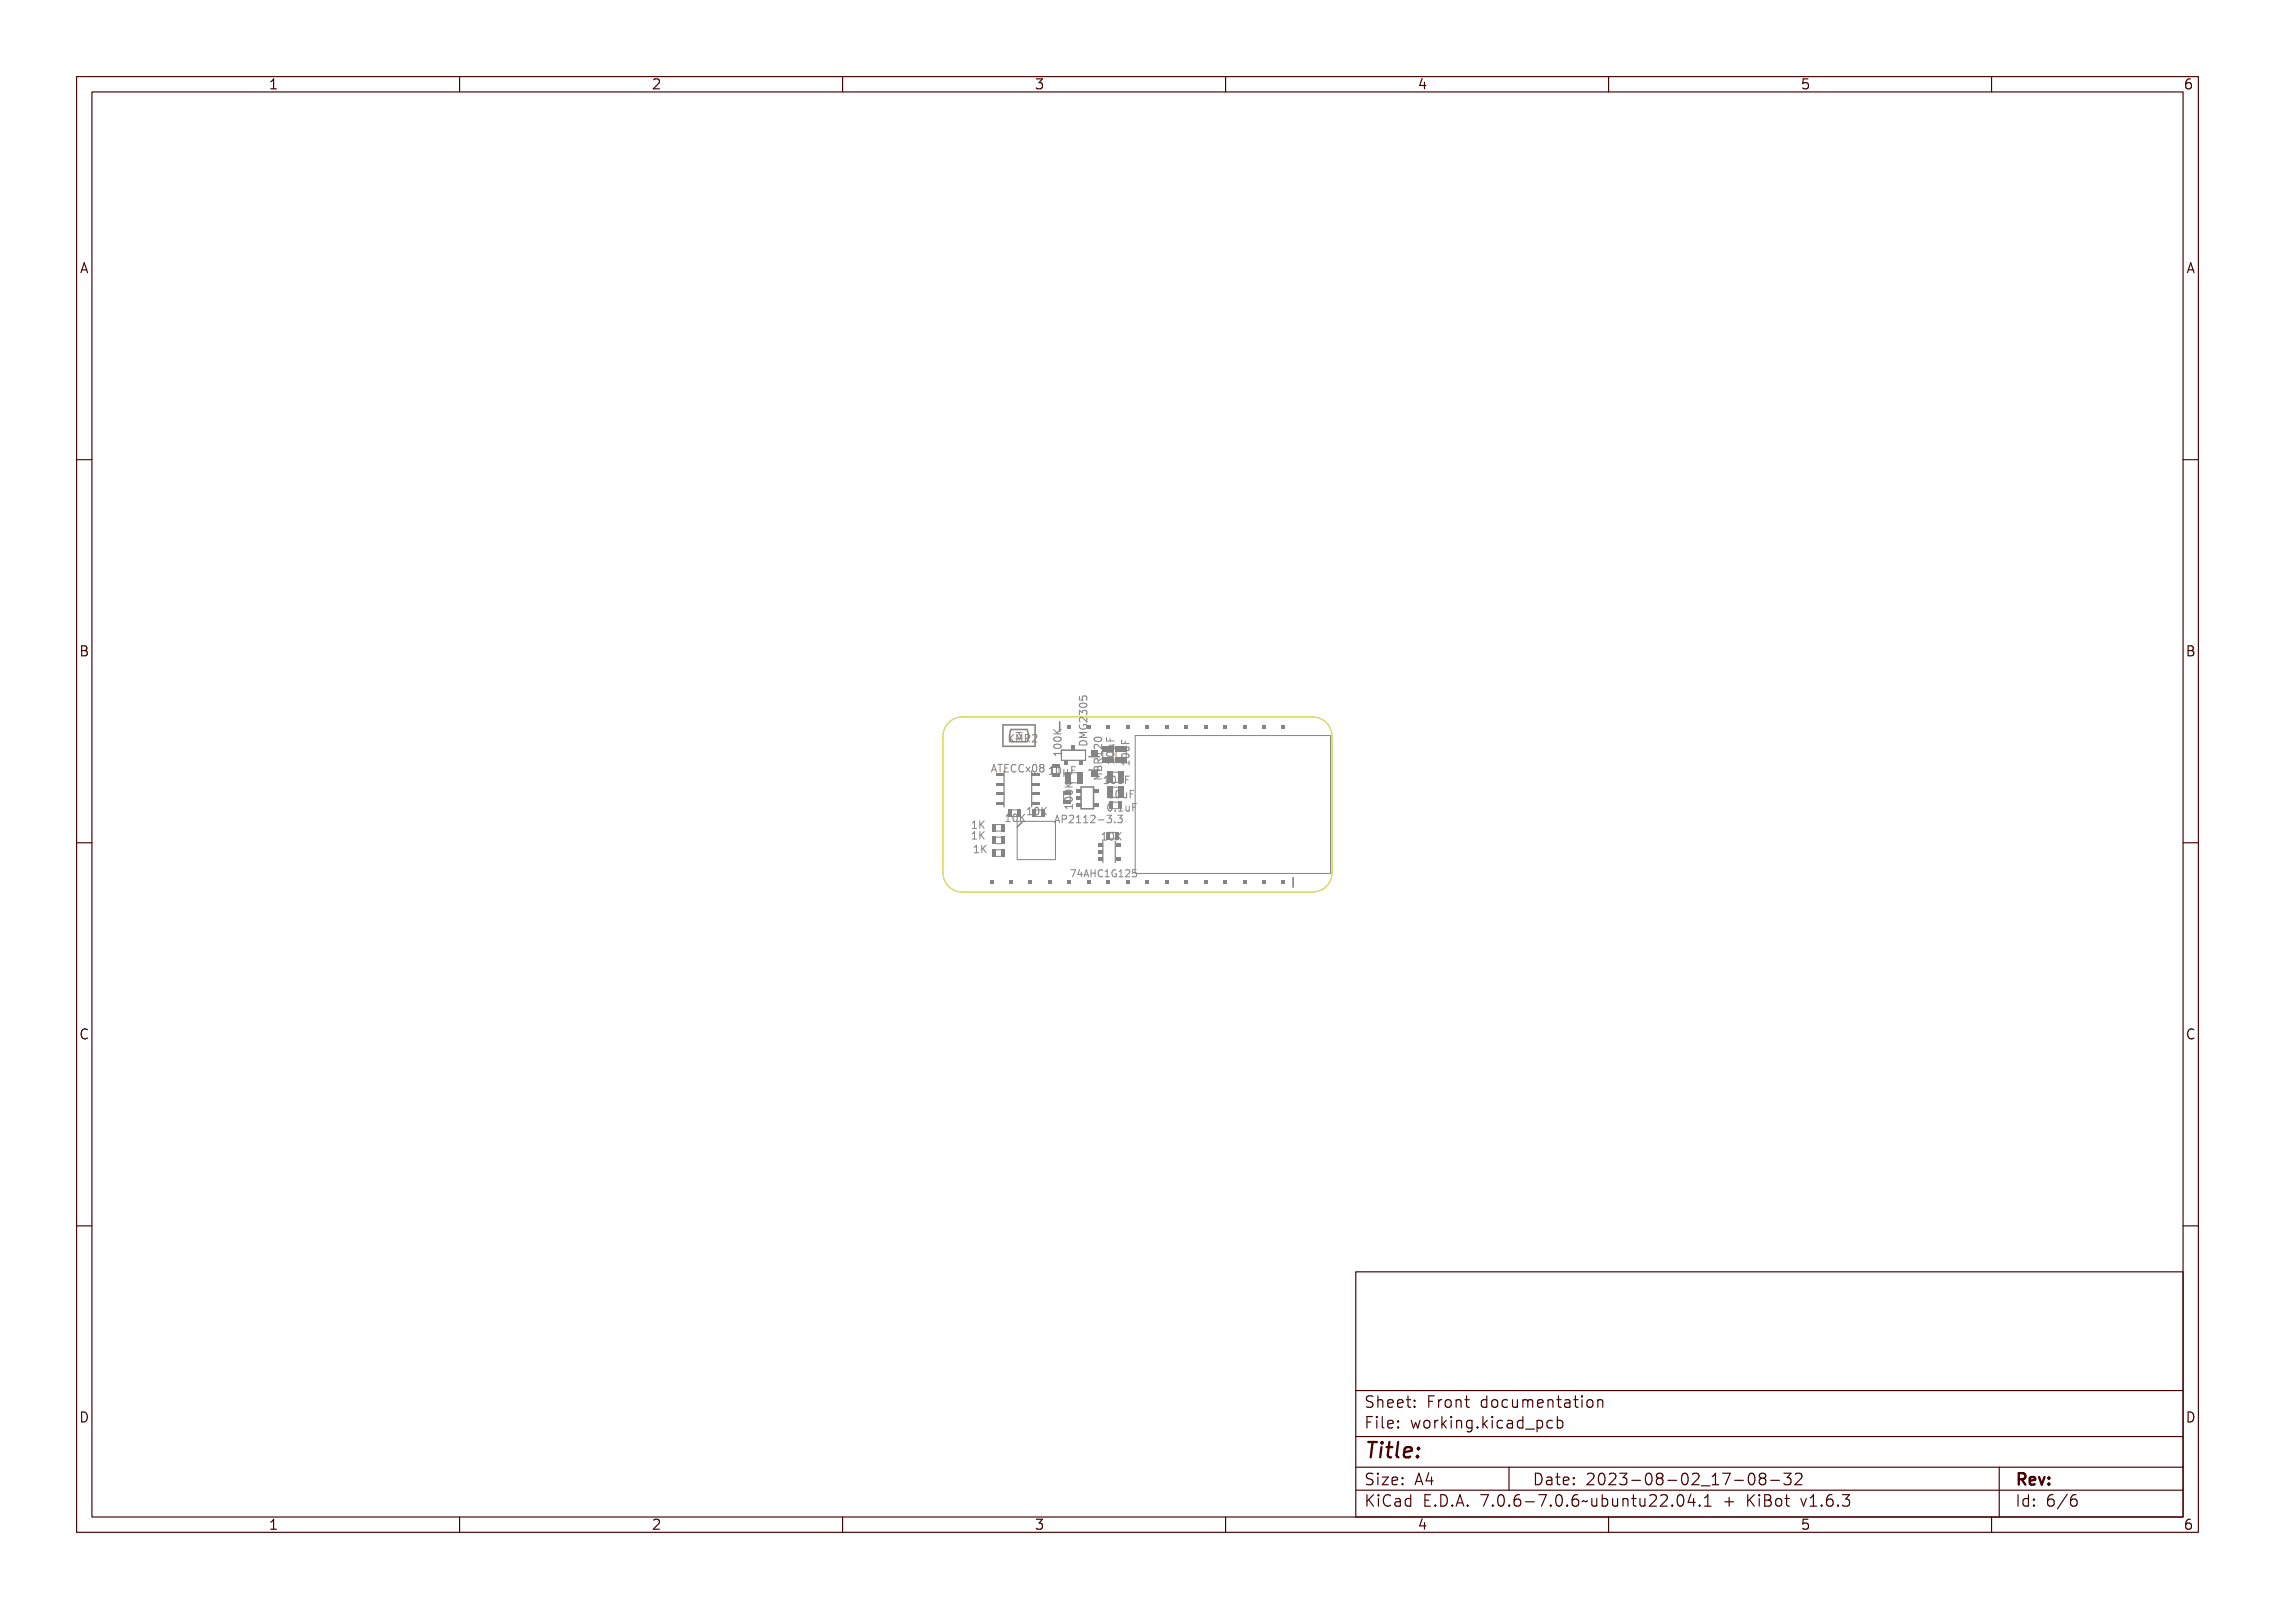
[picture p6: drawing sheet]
<svg xmlns="http://www.w3.org/2000/svg" width="297mm" height="210mm" viewBox="0 0 297 210" stroke-linecap="round" stroke-linejoin="round" font-family="sans-serif">
<defs><g id="words">
<text font-size="2.7" fill="#480000" x="178" y="190.3">Title:</text>
<g font-size="2" fill="#480000">
<text x="178" y="183.7">Sheet: Front documentation</text>
<text x="178" y="186.5">File: working.kicad_pcb</text>
<text x="178" y="193.9">Size: A4</text>
<text x="178" y="196.6">KiCad E.D.A. 7.0.6-7.0.6~ubuntu22.04.1 + KiBot v1.6.3</text>
<text x="200" y="193.9">Date: 2023-08-02_17-08-32</text>
<text x="263" y="196.6">Id: 6/6</text>
<text x="263" y="193.9">Rev:</text>
</g>
<g font-size="1.7" fill="#480000">
<text x="35" y="11.7">1</text>
<text x="85" y="11.7">2</text>
<text x="135" y="11.7">3</text>
<text x="185" y="11.7">4</text>
<text x="235" y="11.7">5</text>
<text x="285" y="11.7">6</text>
<text x="10.5" y="35.7">A</text>
<text x="285.5" y="35.7">A</text>
<text x="10.5" y="85.6">B</text>
<text x="285.5" y="85.6">B</text>
<text x="10.5" y="135.7">C</text>
<text x="285.5" y="135.7">C</text>
<text x="10.5" y="185.6">D</text>
<text x="285.5" y="185.6">D</text>
<text x="35" y="199.7">1</text>
<text x="85" y="199.7">2</text>
<text x="135" y="199.7">3</text>
<text x="185" y="199.7">4</text>
<text x="235" y="199.7">5</text>
<text x="285" y="199.7">6</text>
</g>
<g font-size="1.3" fill="#848484">
<text x="129.3" y="100.8">ATECCx08</text>
<text x="131.5" y="96.9">KMR2</text>
<text x="137.4" y="101.1">10µF</text>
<text x="141.9" y="97.5" transform="rotate(-90 141.9 97.5)">DMG2305</text>
<text x="143.9" y="101.9" transform="rotate(-90 143.9 101.9)">MBR120</text>
<text x="145.5" y="99.9" transform="rotate(-90 145.5 99.9)">10µF</text>
<text x="147.4" y="100.1" transform="rotate(-90 147.4 100.1)">10uF</text>
<text x="131.1" y="107.3">10K</text>
<text x="134.5" y="106.4">10K</text>
<text x="137.6" y="107.4">AP2112-3.3</text>
<text x="143.9" y="102.3">10uF</text>
<text x="144.4" y="105.9">0.1uF</text>
<text x="144.5" y="104.2">10uF</text>
<text x="127.1" y="108.2">1K</text>
<text x="127.1" y="109.6">1K</text>
<text x="127.4" y="111.3">1K</text>
<text x="143.7" y="109.7">10K</text>
</g>
<text font-size="1.2" fill="#848484" x="139.6" y="114.5">74AHC1G125</text>
</g></defs>
<g fill="none" stroke="#848484" stroke-width=".13">
<path d="M129.6 99.8h.2l.3 1h-.1l-.1-.3h-.3l-.1 .3h-.2zM129.7 100l.2 .4h-.3zM130.1 99.8h.8v.1h-.3v.9h-.2v-.9h-.3zM131 99.8h.6v.1h-.4v.3h.4v.1h-.4v.4h.4v.1h-.6zM131.6 95.9h.1v.5l.4-.5h.2l-.4 .4 .4 .6h-.2l-.3-.5-.1 .1v.4h-.1zM131.9 100l.3-.2 .2 .1v.1l-.2-.1a.37 .37 0 0 0-.3 .5 .37 .37 0 0 0 .4 .3l.1 .1a.45 .45 0 0 1-.6-.1 .45 .45 0 0 1 0-.6zM132.3 95.9h.2l.2 .5 .2-.5h.1v1h-.1v-.9l-.2 .5h-.1l-.1-.5v.9h-.2zM132.7 100l.3-.2 .2 .1v.1l-.2-.1a.37 .37 0 0 0-.3 .5 .37 .37 0 0 0 .4 .3l.1 .1a.45 .45 0 0 1-.6-.1 .45 .45 0 0 1 0-.6zM133.2 95.9a.47 .47 0 0 1 .5 .2v.2l-.1 .1 .3 .5h-.2l-.1-.3-.2-.1h-.1v.4h-.1zM133.3 96h.1a.17 .17 0 0 1 .2 .2 .17 .17 0 0 1-.2 .2h-.1zM134 96a.34 .34 0 0 1 .5 .1 .34 .34 0 0 1-.2 .5l-.2 .2h.4v.1h-.5l.2-.3a.27 .27 0 0 0 .2-.3 .27 .27 0 0 0-.2-.3l-.2 .1zM134.2 99.9a.28 .28 0 0 1 .5 0l.1 .2a.53 .53 0 0 1-.3 .7h-.2a.68 .68 0 0 1-.1-.9z"/>
<path d="M134.4 100l.1-.1a.53 .53 0 0 1 0 .8l-.2-.2zM134.9 95.9h.4l.1 .2-.6 .7h.6M135 99.9a.27 .27 0 0 1 .5 0 .27 .27 0 0 1-.1 .4 .27 .27 0 0 1 .1 .4 .27 .27 0 0 1-.5 0 .27 .27 0 0 1 .1-.4l-.1-.2zM135.9 99.8h.3l.1 .2-.2 .2M137.6 95.8h.9M137.6 95.2l.5 .6M137.6 96.3a.58 .58 0 0 1 .9 .2 .56 .56 0 0 1-.9-.1zM137.6 97.3a.58 .58 0 0 1 .9 .2 .56 .56 0 0 1-.9-.1zM137.6 98.3h.9v-.2h.1v.6h-.1v-.2h-.8l.1 .2h-.1zM137.6 95.7l.4 .4 .6-.4v.1l-.5 .4 .1 .1h.4v.1h-1v-.1h.4l-.4-.4zM137.7 97.4h.2a.53 .53 0 0 1 .7 .3 .55 .55 0 0 1-.5 .3 .55 .55 0 0 1-.5-.3zM137.7 96.6h.2a.53 .53 0 0 1 .7 .3 .55 .55 0 0 1-.5 .3 .55 .55 0 0 1-.5-.3z"/>
<path d="M137.7 97.6l.6-.1 .2 .2a.52 .52 0 0 1-.8 0zM137.7 96.8l.6-.1 .2 .2a.52 .52 0 0 1-.8 0zM138.5 98.1v.5M138.5 98.3h-.9l.2 .3M138.5 95.2l-.5 .4M140.9 90.9v.5h.5l-.1-.1v-.4l.2-.1 .3 .1 .1 .1-.1 .4M141 96h.9v.1h-.8l.5 .2v.1l-.5 .1h.8v.1h-.9v-.1l.5-.2-.5-.2zM141 92.2h.1v.3h.2a.35 .35 0 0 1 .4-.4 .35 .35 0 0 1 .2 .6h-.1a.25 .25 0 0 0 0-.4 .25 .25 0 0 0-.3 0 .25 .25 0 0 0 0 .3h-.5zM141 95.2h.2l-.1 .2a.37 .37 0 0 0 .4 .4 .37 .37 0 0 0 .3-.5h-.3v.2h-.1v-.3h.5a.43 .43 0 0 1-.1 .6 .43 .43 0 0 1-.6 0 .38 .38 0 0 1-.2-.6zM141 93.8l.3-.1 .1 .1a.31 .31 0 0 1 .5-.1 .31 .31 0 0 1 0 .5l-.1 .1a.23 .23 0 0 0 0-.4 .23 .23 0 0 0-.3 0v.2h-.1v-.1a.18 .18 0 0 0-.3-.2 .17 .17 0 0 0 0 .3v.1h-.1zM141 94.6a.59 .59 0 0 1 .8 .3v-.4h.1v.5l-.3-.2a.27 .27 0 0 0-.3-.2 .27 .27 0 0 0-.2 .2l.1 .2h-.2v-.1zM141.1 92.9h.1a.53 .53 0 0 1 .7 .3 .55 .55 0 0 1-.4 .3 .55 .55 0 0 1-.5-.3z"/>
<path d="M141.1 93.1l.5-.1 .2 .2a.52 .52 0 0 1-.7 0zM141.1 96.9a.51 .51 0 0 1 .6-.1 .51 .51 0 0 1 .2 .6h-.9zM141.2 97l.4-.1 .2 .2v.2h-.7zM142.9 96.4a.58 .58 0 0 1 .9 .1 .56 .56 0 0 1-1-.1zM142.9 99.1h.8v-.2h.2v.5h-.2v-.2h-.7l.1 .2h-.1zM143 98.2a.59 .59 0 0 1 .7 .4v-.5h.2v.6l-.4-.2a.27 .27 0 0 0-.2-.2 .27 .27 0 0 0-.3 .2l.1 .2h-.1l-.1-.1zM143 99.8l.3-.1 .1 .2 .5-.3v.1l-.4 .2v.1v.1h.4v.2h-1zM143 97.4l.2-.1a.53 .53 0 0 1 .7 .3 .55 .55 0 0 1-.5 .3 .55 .55 0 0 1-.5-.3zM143 97.5l.6-.1 .2 .2a.52 .52 0 0 1-.8 0zM143.1 99.9h.2l.1 .2h-.4zM144.5 96.2v.5M144.5 99.4h.9v-.2h.1v.5h-.1v-.2h-.8l.1 .2h-.1z"/>
<path d="M144.5 96.8h.1v.4h.3v-.4h.1v.4h.5v.2h-1zM144.6 98.5l.2-.1a.53 .53 0 0 1 .7 .3 .55 .55 0 0 1-.5 .3 .55 .55 0 0 1-.5-.3zM144.6 98.6l.6-.1 .2 .2a.52 .52 0 0 1-.8 0zM144.8 97.6h.5l.2-.1v.2h-.1a.2 .2 0 0 1 0 .4h.3v.1h-.9v-.1l.5-.1 .1-.1-.1-.1-.5-.1zM146.5 99.6h.8v-.2h.1v.5h-.1v-.2h-.7l.1 .2h-.2zM146.5 97h.1v.4h.3v-.4h.1v.4h.4v.2h-.9zM146.6 98.7l.2-.1a.53 .53 0 0 1 .7 .3 .55 .55 0 0 1-.5 .3 .55 .55 0 0 1-.5-.3zM146.6 98.8l.5-.1 .3 .2a.52 .52 0 0 1-.8 0zM146.7 97.8h.7v.1h-.1a.23 .23 0 0 1 .1 .3 .23 .23 0 0 1-.2 .2h-.5v-.1l.6-.1 .1-.1-.2-.1-.5-.1zM131.3 106.4l.3-.1v.9h.2v.1h-.5v-.1h.2v-.8l-.2 .1zM132 106.4a.28 .28 0 0 1 .4-.1 .28 .28 0 0 1 .2 .3 .53 .53 0 0 1-.3 .7 .56 .56 0 0 1-.3-.9zM132.2 106.4h.1a.51 .51 0 0 1 0 .8l-.2-.2z"/>
<path d="M132.8 106.3h.1v.4l.4-.4h.1l-.3 .4 .4 .6h-.2l-.3-.5-.1 .1v.4h-.1zM133.3 100.1h.2l.2 .2 .2-.2h.1l-.3 .3 .3 .4h-.1l-.2-.3-.2 .3h-.2l.3-.4zM134.1 106.3h.6M134.2 105.6h-.1M134.6 105.5l.4-.1v.9h.2v.1h-.6v-.1h.2v-.8l-.2 .1zM135.4 105.5a.28 .28 0 0 1 .3-.1 .28 .28 0 0 1 .2 .3 .53 .53 0 0 1-.3 .7 .56 .56 0 0 1-.2-.9zM135.6 105.5a.51 .51 0 0 1 0 .8l-.1-.2zM135.9 100.2h.2M136.1 100.2l.2 .2v.2l-.2 .2h-.2M136.1 105.4h.1v.5l.5-.5h.1l-.4 .4 .4 .6h-.1l-.4-.5-.1 .1v.4h-.1zM137 101.1h.5M137.2 100.2l-.2 .2"/>
<path d="M137.6 100.2l.3-.1v.9h.2v.1h-.5v-.1h.2v-.7h-.2zM137.9 106.5h.2l.2 .9h-.1l-.1-.2h-.3l-.1 .2h-.1zM138 106.6l.1 .5h-.3zM138.4 100.2a.28 .28 0 0 1 .3-.1 .28 .28 0 0 1 .2 .3 .53 .53 0 0 1-.3 .7 .56 .56 0 0 1-.2-.9zM138.5 106.5a.48 .48 0 0 1 .6 .1v.2a.32 .32 0 0 1-.5 .2v.4h-.1zM138.5 100.2h.1a.51 .51 0 0 1 0 .8l-.2-.2zM138.6 106.6h.2a.18 .18 0 0 1 .2 .2 .18 .18 0 0 1-.2 .1h-.2zM138.9 103.8v.7M139 102.7h1M139 102.1l.6 .6M139.1 103.3a.58 .58 0 0 1 .9 .2 .56 .56 0 0 1-1-.1zM139.1 104.2a.58 .58 0 0 1 .9 .2 .56 .56 0 0 1-1-.1z"/>
<path d="M139.1 105.3h.8v-.2h.1v.5h-.1v-.2h-.7v.2h-.1zM139.1 102.6l.4 .4 .5-.4v.2l-.4 .3 .1 .1h.3v.1h-.9v-.1h.4l-.4-.4zM139.1 100.4h.1v.5l.2 .1 .1-.1v-.5h.2v.6v.1h-.1l-.1-.1a.19 .19 0 0 1-.3 0v.4h-.1zM139.2 104.4l.1-.1a.53 .53 0 0 1 .8 .3 .55 .55 0 0 1-.5 .3 .55 .55 0 0 1-.5-.3zM139.2 103.6l.1-.1a.53 .53 0 0 1 .8 .3 .55 .55 0 0 1-.5 .3 .55 .55 0 0 1-.5-.3zM139.2 104.5l.5-.1 .3 .2a.52 .52 0 0 1-.8 0zM139.2 103.7l.5-.1 .3 .2a.52 .52 0 0 1-.8 0zM139.3 106.5a.34 .34 0 0 1 .5 .1 .34 .34 0 0 1-.2 .5l-.2 .2h.4v.1h-.6l.3-.3a.27 .27 0 0 0 .2-.3 .27 .27 0 0 0-.3-.2h-.1zM139.7 113.6h.6l-.4 .9h-.1l.3-.8h-.4zM139.7 103.8v.7M139.9 100.1h.6v.1h-.5v.3h.4v.1h-.4v.5h-.1zM140 105v.6"/>
<path d="M140 105.3h-1l.3 .3M140 102.1l-.6 .5M140.1 106.5h.3v.8h.2v.1h-.5v-.1h.2v-.7h-.2zM140.8 113.6h.1v.6h.1v.1h-.1v.2h-.1v-.2h-.4zM140.8 113.7v.5h-.3zM140.9 106.5h.3v.8h.2v.1h-.5v-.1h.2v-.7h-.2zM141.4 113.6h.1l.3 .9h-.1l-.1-.2h-.3l-.1 .2h-.1zM141.5 113.7l.1 .5h-.3zM141.6 106.5a.34 .34 0 0 1 .5 .1 .34 .34 0 0 1-.2 .5l-.2 .2h.5v.1h-.6l.2-.3a.27 .27 0 0 0 .2-.3 .27 .27 0 0 0-.2-.2h-.2zM141.9 113.6h.1v.4h.4v-.4h.1v.9h-.1v-.4h-.4v.4h-.1zM142.5 107h.3v.1h-.3zM142.7 113.7l.4-.1h.1v.1h-.1a.34 .34 0 0 0-.3 .4 .34 .34 0 0 0 .4 .2v.1a.42 .42 0 0 1-.5 0 .42 .42 0 0 1 0-.6z"/>
<path d="M142.9 101.2h1v.1h-.9l.5 .2v.1l-.5 .2h.9v.1h-1v-.2l.5-.2-.5-.1zM143 100.5h.2l.2 .1a.26 .26 0 0 1 .3-.2 .26 .26 0 0 1 .2 .4v.2h-1zM143 100.6h.3v.3h-.3zM143.2 106.5a.29 .29 0 0 1 .4 0 .29 .29 0 0 1 0 .4 .31 .31 0 0 1 .1 .5 .31 .31 0 0 1-.5 0v-.1a.23 .23 0 0 0 .3 0 .23 .23 0 0 0 0-.3h-.2v-.1h.1a.18 .18 0 0 0 .2-.3 .17 .17 0 0 0-.3 0h-.1zM143.4 100.6h.3l.1 .3h-.4zM143.5 113.6h.3v.8h.2v.1h-.5v-.1h.2v-.7h-.2zM143.8 108.8l.4-.1v.9h.2v.1h-.6v-.1h.3v-.8l-.3 .1zM144.1 101.4h.3v.8h.2v.1h-.5v-.1h.2v-.7h-.2zM144.2 107.2h.1v.2h-.1zM144.2 113.7l.3-.1h.2v.2l-.2-.1a.35 .35 0 0 0-.3 .4 .35 .35 0 0 0 .4 .3v-.3h-.1v-.1h.2v.4a.41 .41 0 0 1-.5 0 .41 .41 0 0 1-.1-.6zM144.6 105.1a.28 .28 0 0 1 .3-.2 .28 .28 0 0 1 .2 .3 .53 .53 0 0 1-.3 .7 .56 .56 0 0 1-.2-.8zM144.6 108.8a.28 .28 0 0 1 .3-.1 .28 .28 0 0 1 .2 .3 .53 .53 0 0 1-.2 .7 .56 .56 0 0 1-.3-.9z"/>
<path d="M144.7 103.3l.3-.1v.9h.2v.1h-.5v-.1h.2v-.8l-.2 .1zM144.7 105.1l.1-.1a.51 .51 0 0 1 0 .8l-.2-.2zM144.8 106.5a.29 .29 0 0 1 .4 0 .29 .29 0 0 1-.1 .4 .31 .31 0 0 1 .2 .5 .31 .31 0 0 1-.5 0l-.1-.1a.23 .23 0 0 0 .4 0 .23 .23 0 0 0 0-.3h-.2v-.1h.1a.18 .18 0 0 0 .2-.3 .17 .17 0 0 0-.3 0h-.1zM144.8 108.8h.1a.51 .51 0 0 1 0 .8l-.2-.2zM144.9 101.5a.28 .28 0 0 1 .3-.1 .28 .28 0 0 1 .2 .2 .53 .53 0 0 1-.3 .7 .56 .56 0 0 1-.2-.8zM144.9 113.6h.4v.8h.1v.1h-.4v-.1h.1v-.7h-.2zM145 101.5h.1a.51 .51 0 0 1 0 .7l-.2-.2zM145.3 108.7h.2v.5l.4-.5h.1l-.4 .4 .4 .6h-.1l-.3-.5-.1 .1v.4h-.2zM145.5 103.3a.28 .28 0 0 1 .3-.1 .28 .28 0 0 1 .2 .3 .53 .53 0 0 1-.3 .7 .56 .56 0 0 1-.2-.9zM145.5 105.7h.2v.2h-.2zM145.6 101.6h.1l.1 .5 .1 .1 .1-.1 .1-.5h.1v.7h-.1v-.1a.23 .23 0 0 1-.3 .1 .23 .23 0 0 1-.2-.3zM145.6 113.6a.33 .33 0 0 1 .5 .1 .33 .33 0 0 1-.1 .5l-.2 .2h.4v.1h-.6l.2-.3a.25 .25 0 0 0 .2-.3 .25 .25 0 0 0-.2-.2h-.2z"/>
<path d="M145.6 103.3h.1a.51 .51 0 0 1 0 .8l-.2-.2zM145.9 106.4h.6l-.3 .4 .3 .1v.4l-.2 .1-.4-.1M146.1 105l.4-.1v.9h.2v.1h-.5v-.1h.2v-.7h-.3zM146.2 103.5h.2v.5l.1 .1 .1-.1 .1-.5h.1v.7h-.1v-.1a.23 .23 0 0 1-.3 .1 .23 .23 0 0 1-.2-.3zM146.4 113.6h.5v.1h-.4v.2a.33 .33 0 0 1 .4 .4 .33 .33 0 0 1-.5 .2v-.2a.23 .23 0 0 0 .3 .1 .23 .23 0 0 0 0-.3 .23 .23 0 0 0-.3-.1zM146.4 101.4h.6v.1h-.4v.3h.4v.1h-.4v.4h-.2zM146.9 105.2h.1v.5l.1 .1 .2-.1v-.5h.1v.7h-.1v-.1a.23 .23 0 0 1-.3 .1 .23 .23 0 0 1-.1-.3zM147 103.2h.6v.1h-.4v.3h.4v.1h-.4v.5h-.2zM147.3 113.5l.2 .2-.1 .2-.5 .5h.6M147.7 104.9h.6v.2h-.5v.2h.4v.1h-.4v.5h-.1zM148.3 113.5h-.4l-.1 .5 .2-.1h.3l.1 .1-.1 .4h-.1h-.4"/>
<circle cx="138.1" cy="97.7" r=".09"/>
<circle cx="138.1" cy="96.9" r=".09"/>
<circle cx="141.5" cy="93.2" r=".09"/>
<circle cx="143.4" cy="97.6" r=".09"/>
<circle cx="145" cy="98.7" r=".09"/>
<circle cx="147" cy="98.9" r=".09"/>
<circle cx="132.3" cy="106.8" r=".09"/>
<circle cx="134.5" cy="100.3" r=".09"/>
<circle cx="135.3" cy="100.5" r=".19"/>
<circle cx="135.3" cy="100.1" r=".16"/>
<circle cx="135.6" cy="105.9" r=".09"/>
<circle cx="138.6" cy="100.6" r=".09"/>
<circle cx="139.6" cy="104.6" r=".09"/>
<circle cx="139.6" cy="103.8" r=".09"/>
<circle cx="144.8" cy="105.4" r=".09"/>
<circle cx="144.9" cy="109.2" r=".09"/>
<circle cx="145.1" cy="101.8" r=".09"/>
<circle cx="145.7" cy="103.7" r=".09"/>
</g>
<g fill="#848484">
<path d="M138.8 104.5h1v.5h-1z" fill-rule="evenodd"/>
<path d="M138.8 103.3h1v.5h-1z" fill-rule="evenodd"/>
</g>
<path d="M144 109.8v2.8M145.6 109.8v2.8" fill="none" stroke="#848484" stroke-width=".15"/>
<g fill="#848484">
<path d="M145.6 110h.7v.5h-.7z" fill-rule="evenodd"/>
<path d="M143.3 110h.6v.5h-.6z" fill-rule="evenodd"/>
<path d="M143.3 110.9h.6v.5h-.6z" fill-rule="evenodd"/>
<path d="M145.6 111.9h.7v.5h-.7z" fill-rule="evenodd"/>
<path d="M143.3 111.9h.6v.5h-.6z" fill-rule="evenodd"/>
</g>
<path d="M168.8 114.5v1.3" fill="none" stroke="#848484" stroke-width=".2"/>
<g fill="#848484">
<path d="M167.3 114.9h.5v.5h-.5z" fill-rule="evenodd"/>
<path d="M164.8 114.9h.5v.5h-.5z" fill-rule="evenodd"/>
<path d="M162.2 114.9h.5v.5h-.5z" fill-rule="evenodd"/>
<path d="M159.7 114.9h.5v.5h-.5z" fill-rule="evenodd"/>
<path d="M157.1 114.9h.5v.5h-.5z" fill-rule="evenodd"/>
<path d="M154.6 114.9h.5v.5h-.5z" fill-rule="evenodd"/>
<path d="M152.1 114.9h.5v.5h-.5z" fill-rule="evenodd"/>
<path d="M149.5 114.9h.5v.5h-.5z" fill-rule="evenodd"/>
<path d="M147 114.9h.5v.5h-.5z" fill-rule="evenodd"/>
<path d="M144.4 114.9h.5v.5h-.5z" fill-rule="evenodd"/>
<path d="M141.9 114.9h.5v.5h-.5z" fill-rule="evenodd"/>
<path d="M139.4 114.9h.5v.5h-.5z" fill-rule="evenodd"/>
<path d="M136.8 114.9h.5v.5h-.5z" fill-rule="evenodd"/>
<path d="M134.3 114.9h.5v.5h-.5z" fill-rule="evenodd"/>
<path d="M131.7 114.9h.5v.5h-.5z" fill-rule="evenodd"/>
<path d="M129.2 114.9h.5v.5h-.5z" fill-rule="evenodd"/>
</g>
<path d="M131.1 100.6v4.7M134.7 100.6v4.7" fill="none" stroke="#848484" stroke-width=".15"/>
<g fill="#848484">
<path d="M134.7 102.2h1.1v.3h-1.1z" fill-rule="evenodd"/>
<path d="M130 102.2h1v.3h-1z" fill-rule="evenodd"/>
<path d="M134.7 103.4h1.1v.4h-1.1z" fill-rule="evenodd"/>
<path d="M130 103.4h1v.4h-1z" fill-rule="evenodd"/>
<path d="M134.7 104.7h1.1v.4h-1.1z" fill-rule="evenodd"/>
<path d="M130 104.7h1v.4h-1z" fill-rule="evenodd"/>
<path d="M144.5 102.7h.8v1.4h-.8z" fill-rule="evenodd"/>
<path d="M146 102.7h.7v1.4h-.7z" fill-rule="evenodd"/>
</g>
<path d="M130.9 94.6h4.2v2.8h-4.2zM132 95.2h2.1a2.09 2.09 0 0 1 0 1.6h-2.1a2.09 2.09 0 0 1 0-1.6zM133.5 107.2l-.7 .8" fill="none" stroke="#848484" stroke-width=".2"/>
<path d="M148.2 96h25.5v18h-25.5zM132.8 107.2h5v5h-5zM139.8 102.2h.8" fill="none" stroke="#848484" stroke-width=".13"/>
<g fill="#848484">
<path d="M140.6 100.8h.7v1.4h-.7z" fill-rule="evenodd"/>
<path d="M139.1 100.8h.8v1.4h-.8z" fill-rule="evenodd"/>
</g>
<path d="M130 107.6h.7M130 108.5h.7" fill="none" stroke="#848484" stroke-width=".13"/>
<g fill="#848484">
<path d="M129.5 107.6h.5v.9h-.5z" fill-rule="evenodd"/>
<path d="M130.7 107.6h.5v.9h-.5z" fill-rule="evenodd"/>
</g>
<path d="M132.1 105.7h.8" fill="none" stroke="#848484" stroke-width=".13"/>
<g fill="#848484">
<path d="M131.7 105.7h.5v.9h-.5z" fill-rule="evenodd"/>
<path d="M132.8 105.7h.5v.9h-.5z" fill-rule="evenodd"/>
</g>
<path d="M138.3 94.2v1.3" fill="none" stroke="#848484" stroke-width=".2"/>
<g fill="#848484">
<path d="M139.4 94.6h.5v.5h-.5z" fill-rule="evenodd"/>
<path d="M141.9 94.6h.5v.5h-.5z" fill-rule="evenodd"/>
<path d="M144.4 94.6h.5v.5h-.5z" fill-rule="evenodd"/>
<path d="M147 94.6h.5v.5h-.5z" fill-rule="evenodd"/>
<path d="M149.5 94.6h.5v.5h-.5z" fill-rule="evenodd"/>
<path d="M152.1 94.6h.5v.5h-.5z" fill-rule="evenodd"/>
<path d="M154.6 94.6h.5v.5h-.5z" fill-rule="evenodd"/>
<path d="M157.1 94.6h.5v.5h-.5z" fill-rule="evenodd"/>
<path d="M159.7 94.6h.5v.5h-.5z" fill-rule="evenodd"/>
<path d="M162.2 94.6h.5v.5h-.5z" fill-rule="evenodd"/>
<path d="M164.8 94.6h.5v.5h-.5z" fill-rule="evenodd"/>
<path d="M167.3 94.6h.5v.5h-.5z" fill-rule="evenodd"/>
</g>
<path d="M130 109.3h.7M130 110.1h.7" fill="none" stroke="#848484" stroke-width=".13"/>
<g fill="#848484">
<path d="M129.5 109.2h.5v1h-.5z" fill-rule="evenodd"/>
<path d="M130.7 109.2h.5v1h-.5z" fill-rule="evenodd"/>
</g>
<path d="M142.2 98.8h1.4M142.2 100.5h1.4" fill="none" stroke="#848484" stroke-width=".2"/>
<g fill="#848484">
<path d="M143.9 98.8h1.4v.8h-1.4z" fill-rule="evenodd"/>
<path d="M143.9 97.4h1.4v.7h-1.4z" fill-rule="evenodd"/>
</g>
<path d="M138.6 97.9h3.1" fill="none" stroke="#848484" stroke-width=".2"/>
<path d="M138.6 97.9v1.3h3.1v-1.3" fill="none" stroke="#848484" stroke-width=".15"/>
<g fill="#848484">
<path d="M139 99.3h.4v.6h-.4z" fill-rule="evenodd"/>
<path d="M139.9 97.3h.5v.6h-.5z" fill-rule="evenodd"/>
<path d="M140.9 99.3h.4v.6h-.4z" fill-rule="evenodd"/>
</g>
<path d="M130 110.9h.7M130 111.8h.7" fill="none" stroke="#848484" stroke-width=".13"/>
<g fill="#848484">
<path d="M129.5 110.9h.5v.9h-.5z" fill-rule="evenodd"/>
<path d="M130.7 110.9h.5v.9h-.5z" fill-rule="evenodd"/>
<path d="M145.6 98.9h1.5v.7h-1.5z" fill-rule="evenodd"/>
<path d="M145.6 97.4h1.5v.8h-1.5z" fill-rule="evenodd"/>
</g>
<path d="M145.2 100.8h.8" fill="none" stroke="#848484" stroke-width=".13"/>
<g fill="#848484">
<path d="M144.5 100.7h.7v1.5h-.7z" fill-rule="evenodd"/>
<path d="M145.9 100.7h.8v1.5h-.8z" fill-rule="evenodd"/>
</g>
<path d="M141.1 102.7h1.7v2.9h-1.7z" fill="none" stroke="#848484" stroke-width=".2"/>
<g fill="#848484">
<path d="M142.8 102.9h.6v.5h-.6z" fill-rule="evenodd"/>
<path d="M140.4 102.9h.7v.5h-.7z" fill-rule="evenodd"/>
<path d="M140.4 103.9h.7v.5h-.7z" fill-rule="evenodd"/>
<path d="M142.8 104.8h.6v.5h-.6z" fill-rule="evenodd"/>
<path d="M140.4 104.8h.7v.5h-.7z" fill-rule="evenodd"/>
</g>
<path d="M124.1 94.1l1-.5h.5h45.8a2.54 2.54 0 0 1 2.5 2.5v17.8a2.54 2.54 0 0 1-2.5 2.5h-45.8a2.54 2.54 0 0 1-2.5-2.5v-17.8a2.54 2.54 0 0 1 1-2z" fill="none" stroke="#c2c200" stroke-width=".13"/>
<g fill="none" stroke="#480000" stroke-width=".15">
<path d="M10 10h277v190h-277zM12 12h273v186h-273zM60 10v2M110 10v2M160 10v2M210 10v2M260 10v2M10 60h2M285 60h2M10 110h2M285 110h2M10 160h2"/>
<path d="M285 160h2M177 166h108v32h-108zM60 198v2M110 198v2M160 198v2M177 181.5h108M177 187.5h108M177 191.5h108M177 194.5h108M178.1 195.2h.2v.6l.6-.6h.3l-.6 .6 .6 .8h-.2l-.5-.7-.2 .2v.5h-.2zM178.2 185h.9v.2h-.7v.4h.6v.2h-.6v.7h-.2zM178.3 182.4l.5-.1h.2v.2a.34 .34 0 0 0-.4-.1 .34 .34 0 0 0-.2 .4 .62 .62 0 0 1 .6 .7 .71 .71 0 0 1-.8 .2v-.2a.4 .4 0 0 0 .4 .1 .4 .4 0 0 0 .3-.3l-.4-.2a.4 .4 0 0 1-.3-.3 .4 .4 0 0 1 .1-.4z"/>
<path d="M178.3 192.5l.5-.1h.2v.2a.34 .34 0 0 0-.4-.1 .34 .34 0 0 0-.2 .4 .62 .62 0 0 1 .6 .7 .71 .71 0 0 1-.8 .2v-.2a.4 .4 0 0 0 .4 .1 .4 .4 0 0 0 .3-.3l-.4-.2a.4 .4 0 0 1-.3-.3 .4 .4 0 0 1 .1-.4zM179.4 182.2h.2v.6a.35 .35 0 0 1 .4-.1 .35 .35 0 0 1 .2 .4v.6h-.2v-.8l-.2-.1a.28 .28 0 0 0-.2 .3v.6h-.2zM179.5 185.4h.4v.9h.4v.2h-.9v-.2h.3v-.8h-.2zM179.5 192.8h.4v.9h.4v.1h-.9v-.1h.3v-.8h-.2zM179.5 195.6h.4v.9h.4v.1h-.9v-.1h.3v-.8h-.2zM179.7 184.9h.2v.3h-.2zM179.7 192.3h.2v.3h-.2zM179.7 195.1h.2v.3h-.2zM180.6 184.9h.4v1.3l.1 .1h.3v.2a.4 .4 0 0 1-.5-.4v-1h-.3zM180.6 192.8h.8v.1l-.6 .8h.6v.1h-.8v-.1l.6-.8h-.6zM180.7 182.8a.49 .49 0 0 1 .6-.1 .49 .49 0 0 1 .2 .5h-.8a.42 .42 0 0 0 .3 .4 .42 .42 0 0 0 .4-.1v.2a.6 .6 0 0 1-.8-.1 .6 .6 0 0 1 .1-.8zM180.7 195.4l.3-.2h.2h.3v.2a.43 .43 0 0 0-.6 0 .43 .43 0 0 0-.2 .5 .43 .43 0 0 0 .2 .5 .43 .43 0 0 0 .6 0v.2a.62 .62 0 0 1-.7 0 .62 .62 0 0 1-.3-.7z"/>
<path d="M180.8 182.9l.2-.1a.27 .27 0 0 1 .3 .3h-.6zM181.8 195.6a.5 .5 0 0 1 .6-.1 .5 .5 0 0 1 .2 .5v.6h-.1v-.1a.38 .38 0 0 1-.5 .2 .38 .38 0 0 1-.2-.5 .38 .38 0 0 1 .4-.2h.3a.35 .35 0 0 0-.3-.4 .35 .35 0 0 0-.4 .2zM181.9 182.8a.49 .49 0 0 1 .6-.1 .49 .49 0 0 1 .2 .5h-.8a.42 .42 0 0 0 .3 .4 .42 .42 0 0 0 .5-.1v.2a.6 .6 0 0 1-.9-.1 .6 .6 0 0 1 .1-.8zM181.9 185.5a.49 .49 0 0 1 .6-.1 .49 .49 0 0 1 .2 .5h-.8a.42 .42 0 0 0 .3 .4 .42 .42 0 0 0 .5-.1v.2a.6 .6 0 0 1-.9-.1 .6 .6 0 0 1 .1-.8zM181.9 192.9a.49 .49 0 0 1 .6-.1 .49 .49 0 0 1 .2 .5h-.8a.42 .42 0 0 0 .3 .4 .42 .42 0 0 0 .5-.1v.2a.6 .6 0 0 1-.9-.1 .6 .6 0 0 1 .1-.8zM182 196.2l.5-.1a.31 .31 0 0 1-.2 .4 .31 .31 0 0 1-.4-.1zM182 182.9l.2-.1a.27 .27 0 0 1 .3 .3h-.6zM182 185.6l.2-.1a.27 .27 0 0 1 .3 .3h-.6zM182 193l.2-.1a.27 .27 0 0 1 .3 .3h-.6zM183 195.7l.4-.2 .2 .2v-.6h.2v1.5h-.2v-.1a.42 .42 0 0 1-.5 .1 .42 .42 0 0 1-.2-.5zM183.2 195.8a.23 .23 0 0 1 .4 0v.3a.33 .33 0 0 1-.2 .4 .48 .48 0 0 1-.2-.7zM183.2 182.3h.2v.4h.4v.1h-.4v.7l.1 .1h.3v.1a.41 .41 0 0 1-.6-.3v-.6h-.3v-.1h.3z"/>
<path d="M183.3 185.4h.2v.3h-.2zM183.3 186.2h.2v.3h-.2zM183.3 192.8h.2v.3h-.2zM183.3 193.6h.2v.2h-.2zM184.5 182.7h.2v.3h-.2zM184.5 183.5h.2v.2h-.2zM185.2 185.4h.2l.2 .8 .1-.5h.2l.2 .5 .1-.8h.2l-.2 1.1h-.2l-.2-.7-.2 .7h-.1zM185.4 195.2h.9v.2h-.7v.4h.6v.2h-.6v.5h.7v.1h-.9zM185.7 192.4h.2l.5 1.4h-.2l-.1-.3h-.5l-.1 .3h-.2zM185.8 192.6l.2 .7h-.4zM186.6 182.3h.9v.2h-.7v.4h.6v.2h-.6v.6h-.2zM186.7 185.5a.56 .56 0 0 1 .8 .2 .56 .56 0 0 1-.3 .7 .57 .57 0 0 1-.6-.2 .57 .57 0 0 1 .1-.7z"/>
<path d="M186.8 185.6a.26 .26 0 0 1 .3-.1 .26 .26 0 0 1 .2 .2v.2a.33 .33 0 0 1-.3 .4l-.2-.2zM186.9 196.4h.2v.2h-.2zM187.1 192.4h.2v.9h.2v.2h-.2v.3h-.2v-.3h-.6v-.2zM187.1 192.6v.7h-.4zM187.8 195.2a.76 .76 0 0 1 .9 .7 .76 .76 0 0 1-.9 .7zM188 195.4a.5 .5 0 0 1 .5 .2 .5 .5 0 0 1 0 .5 .39 .39 0 0 1-.5 .4zM188 182.7h.2v.2a.41 .41 0 0 1 .6-.2v.2a.37 .37 0 0 0-.5-.1 .37 .37 0 0 0-.1 .4v.5h-.2zM188 185.4h.2v.2a.41 .41 0 0 1 .6-.2v.2a.37 .37 0 0 0-.5-.1 .37 .37 0 0 0-.1 .4v.6h-.2zM189.1 184.9h.1v.9l.5-.4h.2l-.4 .4 .5 .7h-.2l-.4-.6-.2 .1v.5h-.1zM189.1 182.8a.56 .56 0 0 1 .8 .2 .56 .56 0 0 1-.3 .7 .57 .57 0 0 1-.6-.2 .57 .57 0 0 1 .1-.7zM189.2 182.9a.26 .26 0 0 1 .3-.1 .26 .26 0 0 1 .2 .2v.2a.33 .33 0 0 1-.3 .4l-.2-.2zM189.3 196.4h.3v.2h-.3z"/>
<path d="M190.2 182.7h.2v.1a.35 .35 0 0 1 .4-.1 .35 .35 0 0 1 .3 .4v.6h-.2v-.8l-.2-.1a.28 .28 0 0 0-.3 .3v.6h-.2zM190.3 185.4h.4v.9h.4v.2h-.9v-.2h.4v-.8h-.3zM190.5 195.2h.3l.4 1.4h-.2l-.1-.3h-.5l-.1 .3h-.2zM190.6 184.9h.1v.3h-.1zM190.6 195.4l.2 .7h-.4zM191.4 185.4h.2v.1a.35 .35 0 0 1 .4-.1 .35 .35 0 0 1 .3 .4v.7h-.2v-.9l-.2-.1a.28 .28 0 0 0-.3 .3v.7h-.2zM191.7 182.3h.1v.4h.4v.1h-.4v.7l.1 .1h.3v.1a.41 .41 0 0 1-.5-.3v-.6h-.3v-.1h.3zM191.7 196.4h.3v.2h-.3zM192.7 185.5l.3-.2 .3 .2v-.1h.2v1a.53 .53 0 0 1-.8 .4v-.2a.36 .36 0 0 0 .4 .1 .36 .36 0 0 0 .2-.4l-.2 .1a.51 .51 0 0 1-.5-.2 .51 .51 0 0 1 0-.5zM192.8 185.6a.25 .25 0 0 1 .3-.1 .25 .25 0 0 1 .2 .2v.2a.32 .32 0 0 1-.3 .4 .47 .47 0 0 1-.2-.7zM193.8 195.2h.9l-.5 1.4h-.2l.5-1.2h-.7zM193.9 182.8l.3-.2 .3 .2v-.6h.2v1.5h-.2v-.1a.42 .42 0 0 1-.6 .1 .42 .42 0 0 1-.1-.5z"/>
<path d="M194.1 182.8a.42 .42 0 0 1 .4 .4 .42 .42 0 0 1-.3 .4 .48 .48 0 0 1-.1-.8zM194.1 186.2h.3v.3h-.3zM195.1 184.9h.2v.9l.4-.4h.3l-.5 .4 .5 .7h-.2l-.4-.6-.1 .1v.5h-.2zM195.1 182.8a.56 .56 0 0 1 .8 .2 .56 .56 0 0 1-.3 .7 .57 .57 0 0 1-.6-.2 .57 .57 0 0 1 .1-.7zM195.2 182.9a.26 .26 0 0 1 .3-.1 .26 .26 0 0 1 .2 .2v.2a.33 .33 0 0 1-.3 .4l-.2-.2zM195.3 196.4h.3v.2h-.3zM196.3 185.4h.5v.9h.3v.2h-.9v-.2h.4v-.8h-.3zM196.3 195.4a.45 .45 0 0 1 .5-.2 .45 .45 0 0 1 .3 .5v.2a.51 .51 0 0 1-.2 .6 .51 .51 0 0 1-.6 0l-.1-.6zM196.4 182.8l.5-.2 .2 .1v.2a.4 .4 0 0 0-.6 0 .4 .4 0 0 0 0 .6 .4 .4 0 0 0 .6 0v.2a.58 .58 0 0 1-.8-.1 .58 .58 0 0 1 .1-.8zM196.5 195.4a.39 .39 0 0 1 .4 .5v.2a.29 .29 0 0 1-.3 .4 .29 .29 0 0 1-.2-.4v-.5zM196.6 184.9h.2v.3h-.2zM197 191.5v3"/>
<path d="M197.4 182.7h.2v.8l.2 .1a.28 .28 0 0 0 .3-.3v-.6h.2v1h-.2v-.1a.35 .35 0 0 1-.4 .2 .35 .35 0 0 1-.3-.5zM197.6 185.5l.5-.2 .2 .1v.2a.4 .4 0 0 0-.6 0 .4 .4 0 0 0 0 .6 .4 .4 0 0 0 .6 0v.2a.58 .58 0 0 1-.8-.1 .58 .58 0 0 1 .1-.8zM197.7 196.4h.3v.2h-.3zM198.6 182.7h.1a.21 .21 0 0 1 .2-.1 .21 .21 0 0 1 .2 .2l.2-.2 .1 .1a1.27 1.27 0 0 1 .2 1h-.2v-.8l-.1-.1-.2 .1v.8h-.1v-.8l-.2-.1-.1 .1v.8h-.1zM198.7 185.4a.5 .5 0 0 1 .5-.1 .5 .5 0 0 1 .3 .5v.7h-.2v-.2a.38 .38 0 0 1-.5 .2 .38 .38 0 0 1-.2-.5 .38 .38 0 0 1 .5-.2h.2a.35 .35 0 0 0-.3-.4 .35 .35 0 0 0-.3 .2zM198.7 195.4l.3-.2h.2h.2v.2a.43 .43 0 0 0-.5 0 .43 .43 0 0 0-.1 .5 .44 .44 0 0 1 .6-.1 .44 .44 0 0 1 .1 .6 .47 .47 0 0 1-.6 .3 .47 .47 0 0 1-.3-.5v-.5zM198.8 186l.5-.1a.31 .31 0 0 1-.1 .4 .31 .31 0 0 1-.4-.1zM198.9 195.9a.3 .3 0 0 1 .4 .3 .3 .3 0 0 1-.4 .2l-.1-.2zM199.9 185.5l.3-.2 .3 .2v-.6h.2v1.6h-.2v-.2a.42 .42 0 0 1-.5 .1 .42 .42 0 0 1-.2-.5zM199.9 182.8a.49 .49 0 0 1 .6-.1 .49 .49 0 0 1 .2 .5h-.7a.42 .42 0 0 0 .2 .4 .42 .42 0 0 0 .5-.1v.2a.6 .6 0 0 1-.8-.1 .6 .6 0 0 1 0-.8zM200 196h.5v.2h-.5zM200 185.6a.23 .23 0 0 1 .4 0l.1 .3a.33 .33 0 0 1-.3 .4 .48 .48 0 0 1-.2-.7z"/>
<path d="M200.1 182.9l.2-.1a.27 .27 0 0 1 .3 .3h-.6zM200.1 192.4a.76 .76 0 0 1 1 .7 .76 .76 0 0 1-1 .7zM200.3 192.6a.5 .5 0 0 1 .5 .2 .5 .5 0 0 1 .1 .5 .39 .39 0 0 1-.6 .4zM200.9 186.8h1.2v.1h-1.2zM201 195.2h.9l-.5 1.4h-.2l.5-1.2h-.7zM201.1 182.7h.1v.1a.35 .35 0 0 1 .5-.1 .35 .35 0 0 1 .2 .4v.6h-.2v-.8l-.2-.1a.28 .28 0 0 0-.3 .3v.6h-.1zM201.4 192.8a.5 .5 0 0 1 .6-.1 .5 .5 0 0 1 .2 .5v.6h-.1v-.1a.38 .38 0 0 1-.5 .2 .38 .38 0 0 1-.2-.5 .38 .38 0 0 1 .4-.2h.3a.35 .35 0 0 0-.3-.4 .35 .35 0 0 0-.4 .2zM201.6 193.4l.5-.1a.31 .31 0 0 1-.2 .4 .31 .31 0 0 1-.4-.1zM202.2 185.4h.2v.1a.42 .42 0 0 1 .6-.1 .42 .42 0 0 1 .1 .5 .42 .42 0 0 1-.1 .5 .42 .42 0 0 1-.6-.1v.6h-.2zM202.5 182.3h.2v.4h.4v.1h-.4v.7l.1 .1h.3v.1a.41 .41 0 0 1-.6-.3v-.6h-.3v-.1h.3zM202.5 185.6a.24 .24 0 0 1 .3-.1 .24 .24 0 0 1 .1 .2l.1 .2a.32 .32 0 0 1-.3 .4 .48 .48 0 0 1-.2-.7zM202.5 196.4h.3v.2h-.3z"/>
<path d="M202.8 192.4h.2v.4h.4v.1h-.4v.7l.1 .1h.3v.1a.41 .41 0 0 1-.6-.3v-.6h-.3v-.1h.3zM203.5 182.7a.5 .5 0 0 1 .5-.1 .5 .5 0 0 1 .3 .5v.6h-.2v-.1a.38 .38 0 0 1-.5 .2 .38 .38 0 0 1-.2-.5 .38 .38 0 0 1 .5-.2h.2a.35 .35 0 0 0-.2-.4 .35 .35 0 0 0-.4 .2zM203.5 195.4a.45 .45 0 0 1 .6-.2 .45 .45 0 0 1 .2 .5v.2a.51 .51 0 0 1-.1 .6 .51 .51 0 0 1-.7 0l-.1-.6zM203.6 185.5l.5-.2 .2 .1v.2a.4 .4 0 0 0-.5 0 .4 .4 0 0 0 0 .6 .4 .4 0 0 0 .5 0v.2a.58 .58 0 0 1-.8-.1 .58 .58 0 0 1 .1-.8zM203.7 183.3l.4-.1a.31 .31 0 0 1-.1 .4 .31 .31 0 0 1-.4-.1zM203.7 195.4a.39 .39 0 0 1 .4 .5v.2a.29 .29 0 0 1-.2 .4 .29 .29 0 0 1-.3-.4v-.5zM203.9 192.9a.49 .49 0 0 1 .6-.1 .49 .49 0 0 1 .2 .5h-.8a.42 .42 0 0 0 .3 .4 .42 .42 0 0 0 .5-.1v.2a.6 .6 0 0 1-.9-.1 .6 .6 0 0 1 .1-.8zM204 193l.2-.1a.27 .27 0 0 1 .3 .3h-.6zM204.7 184.9h.1v.6a.41 .41 0 0 1 .6-.1 .41 .41 0 0 1 .2 .5 .42 .42 0 0 1-.2 .5 .42 .42 0 0 1-.6-.1v.2h-.1zM204.9 182.3h.2v.4h.4v.1h-.4v.7l.1 .1h.3v.1a.41 .41 0 0 1-.6-.3v-.6h-.3v-.1h.3zM204.9 185.6a.24 .24 0 0 1 .3-.1 .24 .24 0 0 1 .2 .2v.2a.32 .32 0 0 1-.3 .4 .48 .48 0 0 1-.2-.7zM204.9 196.4h.3v.2h-.3z"/>
<path d="M205.3 192.8h.2v.3h-.2zM205.3 193.6h.2v.2h-.2zM205.9 182.7h.5v.9h.3v.1h-.9v-.1h.4v-.8h-.3zM205.9 195.4l.3-.2h.2h.2v.2a.43 .43 0 0 0-.5 0 .43 .43 0 0 0-.1 .5 .44 .44 0 0 1 .6-.1 .44 .44 0 0 1 .1 .6 .47 .47 0 0 1-.5 .3 .47 .47 0 0 1-.4-.5v-.5zM206.1 195.9a.3 .3 0 0 1 .5 .3 .3 .3 0 0 1-.5 .2l-.1-.2zM206.2 182.2h.2v.3h-.2zM207 196l.3-.1 .5 .1 .2-.1a.32 .32 0 0 1-.5 .2h-.3l-.2 .1zM207.1 182.8a.56 .56 0 0 1 .8 .2 .56 .56 0 0 1-.2 .7 .57 .57 0 0 1-.7-.2 .57 .57 0 0 1 .1-.7zM207.3 182.9a.26 .26 0 0 1 .2-.1 .26 .26 0 0 1 .2 .2l.1 .2a.33 .33 0 0 1-.3 .4l-.3-.2zM207.4 192.5a.5 .5 0 0 1 .7 0 .5 .5 0 0 1-.1 .7l-.4 .5h.7v.1h-.9v-.1l.2-.3a.72 .72 0 0 0 .4-.8l-.3-.1-.3 .2zM208.3 182.7h.1v.1a.35 .35 0 0 1 .5-.1 .35 .35 0 0 1 .2 .4v.6h-.2v-.8l-.2-.1a.28 .28 0 0 0-.3 .3v.6h-.1zM208.3 195.6h.1l.1 .8 .2 .1a.28 .28 0 0 0 .2-.3v-.6h.2v1h-.2v-.1a.35 .35 0 0 1-.4 .2 .35 .35 0 0 1-.2-.5z"/>
<path d="M208.7 192.6a.45 .45 0 0 1 .5-.2 .45 .45 0 0 1 .3 .5v.2a.51 .51 0 0 1-.2 .6 .51 .51 0 0 1-.6 0l-.1-.6zM208.9 192.6a.39 .39 0 0 1 .4 .5v.2a.29 .29 0 0 1-.3 .4 .29 .29 0 0 1-.2-.4v-.5zM209.5 195.1h.2v.6a.41 .41 0 0 1 .5-.1 .41 .41 0 0 1 .2 .5 .42 .42 0 0 1-.2 .5 .42 .42 0 0 1-.5-.1v.1h-.2zM209.7 195.8a.24 .24 0 0 1 .3-.1 .24 .24 0 0 1 .2 .2v.2a.32 .32 0 0 1-.3 .4 .48 .48 0 0 1-.2-.7zM209.8 192.5a.5 .5 0 0 1 .7 0 .5 .5 0 0 1-.1 .7l-.4 .5h.7v.1h-.9v-.1l.2-.3a.72 .72 0 0 0 .4-.8l-.3-.1-.3 .2zM210 198v2M210.7 195.6h.2v.8l.2 .1a.28 .28 0 0 0 .2-.3v-.6h.2v1h-.2v-.1a.35 .35 0 0 1-.4 .2 .35 .35 0 0 1-.2-.5zM211 192.4a.49 .49 0 0 1 .6 0 .49 .49 0 0 1 .2 .6l-.2 .1a.45 .45 0 0 1 .2 .6 .45 .45 0 0 1-.6 .2l-.2-.1v-.2a.37 .37 0 0 0 .5 .1 .37 .37 0 0 0 .1-.5h-.4v-.2a.28 .28 0 0 0 .4-.1 .28 .28 0 0 0 0-.3 .28 .28 0 0 0-.4 0h-.2zM211.9 195.6h.2v.1a.35 .35 0 0 1 .4-.1 .35 .35 0 0 1 .2 .4v.6h-.2v-.8l-.2-.1a.28 .28 0 0 0-.2 .3v.6h-.2zM212.4 193.2h.5v.2h-.5zM213.3 195.2h.2v.4h.4v.1h-.4v.7l.1 .1h.3v.1a.41 .41 0 0 1-.6-.3v-.6h-.3v-.1h.3zM213.5 192.6a.45 .45 0 0 1 .5-.2 .45 .45 0 0 1 .3 .5v.2a.51 .51 0 0 1-.2 .6 .51 .51 0 0 1-.6 0l-.1-.6z"/>
<path d="M213.7 192.6a.39 .39 0 0 1 .4 .5v.2a.29 .29 0 0 1-.3 .4 .29 .29 0 0 1-.2-.4v-.5zM214.3 195.6h.2v.8l.2 .1a.28 .28 0 0 0 .2-.3v-.6h.2v1h-.2v-.1a.35 .35 0 0 1-.4 .2 .35 .35 0 0 1-.2-.5zM214.7 192.5a.41 .41 0 0 1 .6-.1 .41 .41 0 0 1 0 .6l-.1 .1a.43 .43 0 0 1 .3 .6 .43 .43 0 0 1-.7 .2 .41 .41 0 0 1-.2-.4 .41 .41 0 0 1 .3-.4l-.3-.2zM215.5 195.3a.5 .5 0 0 1 .7 0 .5 .5 0 0 1-.1 .7l-.4 .5h.6v.1h-.9v-.1l.3-.3a.72 .72 0 0 0 .3-.8l-.2-.1-.3 .2zM216 193.2h.5v.2h-.5zM216.7 195.3a.5 .5 0 0 1 .7 0 .5 .5 0 0 1-.1 .7l-.4 .5h.6v.1h-.9v-.1l.3-.3a.72 .72 0 0 0 .3-.8l-.2-.1-.3 .2zM217.1 192.6a.45 .45 0 0 1 .5-.2 .45 .45 0 0 1 .3 .5v.2a.51 .51 0 0 1-.2 .6 .51 .51 0 0 1-.6 0l-.1-.6zM217.3 192.6a.39 .39 0 0 1 .4 .5v.2a.29 .29 0 0 1-.3 .4 .29 .29 0 0 1-.2-.4v-.5zM218.2 196.4h.2v.2h-.2zM218.2 192.5a.5 .5 0 0 1 .8 0 .5 .5 0 0 1-.2 .7l-.4 .5h.7v.1h-.9v-.1l.2-.3a.72 .72 0 0 0 .4-.8l-.3-.1-.3 .2zM219.2 195.4a.45 .45 0 0 1 .5-.2 .45 .45 0 0 1 .3 .5v.2a.51 .51 0 0 1-.2 .6 .51 .51 0 0 1-.6 0l-.2-.6zM219.2 194.2h1.3v.1h-1.3z"/>
<path d="M219.4 195.4a.39 .39 0 0 1 .4 .5v.2a.29 .29 0 0 1-.3 .4 .29 .29 0 0 1-.3-.4l.1-.5zM220.7 192.5l.5-.1v1.3h.3v.1h-.8v-.1h.3v-1.1h-.3zM220.8 195.2h.2v.9h.2v.2h-.2v.3h-.2v-.3h-.6v-.2zM220.8 195.4v.7h-.4zM221.8 196.4h.2v.2h-.2zM221.8 192.4h.9l-.5 1.4h-.2l.5-1.2h-.7zM222.8 195.3l.5-.1v1.3h.3v.1h-.8v-.1h.3v-1.1h-.3zM223.2 193.2h.5v.2h-.5zM224.3 192.6a.45 .45 0 0 1 .5-.2 .45 .45 0 0 1 .3 .5v.2a.51 .51 0 0 1-.1 .6 .51 .51 0 0 1-.7 0l-.1-.6zM224.5 192.6a.39 .39 0 0 1 .4 .5v.2a.29 .29 0 0 1-.2 .4 .29 .29 0 0 1-.3-.4v-.5zM225.4 195.5h.2v.4h.4v.2h-.4v.4h-.2v-.4h-.4v-.2h.4zM225.5 192.5a.41 .41 0 0 1 .6-.1 .41 .41 0 0 1 .1 .6l-.2 .1a.43 .43 0 0 1 .3 .6 .43 .43 0 0 1-.6 .2 .41 .41 0 0 1-.3-.4 .41 .41 0 0 1 .3-.4l-.3-.2z"/>
<path d="M226.8 193.2h.5v.2h-.5zM227.5 195.2h.2v.6l.6-.6h.2l-.6 .6 .6 .8h-.2l-.5-.7-.1 .2v.5h-.2zM227.8 192.4a.49 .49 0 0 1 .6 0 .49 .49 0 0 1 .2 .6l-.2 .1a.45 .45 0 0 1 .3 .6 .45 .45 0 0 1-.7 .2l-.2-.1v-.2a.37 .37 0 0 0 .5 .1 .37 .37 0 0 0 .1-.5h-.3v-.2a.28 .28 0 0 0 .3-.1 .28 .28 0 0 0 0-.3 .28 .28 0 0 0-.4 0h-.2zM228.8 195.6h.4v.9h.4v.1h-.9v-.1h.4v-.8h-.3zM229 192.5a.5 .5 0 0 1 .8 0 .5 .5 0 0 1-.2 .7l-.4 .5h.7v.1h-.9v-.1l.2-.3a.72 .72 0 0 0 .4-.8l-.3-.1-.3 .2zM229.1 195.1h.1v.3h-.1zM229.9 195.2h.4a.35 .35 0 0 1 .5 .2 .35 .35 0 0 1-.3 .5 .41 .41 0 0 1 .3 .5 .41 .41 0 0 1-.5 .2h-.4zM230.1 196h.2a.27 .27 0 0 1 .3 .2 .27 .27 0 0 1-.3 .3h-.2zM230.1 195.4h.2a.23 .23 0 0 1 .3 .2 .23 .23 0 0 1-.3 .2h-.2zM231.2 193.2h1.1M231.2 195.7a.56 .56 0 0 1 .8 .2 .56 .56 0 0 1-.3 .7 .57 .57 0 0 1-.6-.2 .57 .57 0 0 1 .1-.7zM231.3 195.8a.26 .26 0 0 1 .3-.1 .26 .26 0 0 1 .2 .2v.2a.33 .33 0 0 1-.3 .4l-.2-.2z"/>
<path d="M232.6 195.2h.1v.4h.4v.1h-.4l.1 .7v.1h.3v.1a.41 .41 0 0 1-.5-.3v-.6h-.3v-.1h.3zM232.9 192.3h.9l-.5 .6a.41 .41 0 0 1 .5 .2v.4l-.1 .2-.6 .1-.2-.2M234.4 192.4l.2-.1h.4a.41 .41 0 0 1 .2 .6l-.9 .9h.9M234.6 195.6h.2l.3 .9 .4-.9h.2l-.4 1h-.3zM236 195.3l.5-.1v1.3h.3v.1h-.8v-.1h.3v-1.1h-.3zM237.4 196.4h.3v.2h-.3zM238.4 195.4l.3-.2h.2h.2v.2a.43 .43 0 0 0-.5 0 .43 .43 0 0 0-.1 .5 .44 .44 0 0 1 .6-.1 .44 .44 0 0 1 .1 .6 .47 .47 0 0 1-.5 .3 .47 .47 0 0 1-.4-.5v-.5zM238.6 195.9a.3 .3 0 0 1 .4 .3 .3 .3 0 0 1-.4 .2l-.1-.2zM239.8 196.4h.3v.2h-.3zM240.7 195.2a.49 .49 0 0 1 .6 0 .49 .49 0 0 1 .2 .6l-.2 .1a.45 .45 0 0 1 .2 .6 .45 .45 0 0 1-.6 .2l-.2-.1v-.2a.37 .37 0 0 0 .5 .1 .37 .37 0 0 0 .1-.5l-.4-.1v-.1a.28 .28 0 0 0 .4-.1 .28 .28 0 0 0 0-.3 .28 .28 0 0 0-.4 0h-.2zM260 198v2M261 191.5v6.5"/>
<path d="M263.2 195.2h.8v.2h-.3v1.1h.3v.1h-.8v-.1h.3v-1.1h-.3zM264.4 195.7l.3-.2 .3 .2v-.6h.2v1.5h-.2v-.1a.42 .42 0 0 1-.5 .1 .42 .42 0 0 1-.2-.5zM264.6 195.8a.23 .23 0 0 1 .4 0v.3a.33 .33 0 0 1-.2 .4 .48 .48 0 0 1-.2-.7zM265.9 195.6h.2v.3h-.2zM265.9 196.4h.2v.2h-.2zM268.1 195.4l.2-.2h.3h.2v.2a.43 .43 0 0 0-.5 0 .43 .43 0 0 0-.2 .5 .44 .44 0 0 1 .7-.1 .44 .44 0 0 1 .1 .6 .47 .47 0 0 1-.6 .3 .47 .47 0 0 1-.3-.5v-.5zM268.2 195.9a.3 .3 0 0 1 .5 .3 .3 .3 0 0 1-.5 .2v-.2zM269.9 195.2h.2l-.8 1.6h-.2zM270.5 195.4l.2-.2h.3h.2v.2a.43 .43 0 0 0-.5 0 .43 .43 0 0 0-.2 .5 .44 .44 0 0 1 .7-.1 .44 .44 0 0 1 .1 .6 .47 .47 0 0 1-.6 .3 .47 .47 0 0 1-.3-.5v-.5zM270.6 195.9a.3 .3 0 0 1 .5 .3 .3 .3 0 0 1-.5 .2v-.2z"/>
<circle cx="196.7" cy="195.9" r=".13"/>
<circle cx="203.9" cy="195.9" r=".13"/>
<circle cx="209" cy="193.1" r=".13"/>
<circle cx="213.8" cy="193.1" r=".13"/>
<circle cx="215" cy="193.4" r=".29"/>
<circle cx="215" cy="192.8" r=".25"/>
<circle cx="217.4" cy="193.1" r=".13"/>
<circle cx="219.5" cy="195.9" r=".13"/>
<circle cx="224.7" cy="193.1" r=".13"/>
<circle cx="225.9" cy="193.4" r=".29"/>
<circle cx="225.9" cy="192.8" r=".25"/>
</g>
<g fill="none" stroke="#480000" stroke-width=".3">
<path d="M178.1 188.4h1.4v.2h-.6v1.7h-.2v-1.7h-.6zM179.9 188.8h.7v1.3h.4v.2h-1.2v-.2h.5v-1.1h-.4zM180.3 188.3h.3v.3h-.3zM181.8 188.4h.2v.4h.6v.2h-.6v1l.2 .1h.4v.2a.55 .55 0 0 1-.8-.5v-.8h-.4v-.2h.4zM183 188.3h.6l.1 1.6 .1 .2h.4v.2a.54 .54 0 0 1-.8-.5v-1.4h-.4zM184.8 189a.65 .65 0 0 1 .8-.1 .65 .65 0 0 1 .3 .7h-1.1a.56 .56 0 0 0 .4 .5 .56 .56 0 0 0 .6-.1v.2a.81 .81 0 0 1-1.1-.1 .81 .81 0 0 1 .1-1.1zM185 189.1a.38 .38 0 0 1 .4-.1 .38 .38 0 0 1 .2 .4h-.8zM186.7 188.9h.3v.4h-.3zM186.7 189.9h.3v.4h-.3zM263.1 192.4a.73 .73 0 0 1 .9 .2 .36 .36 0 0 1-.3 .6l.2 .1 .3 .5h-.2l-.3-.4-.2-.2h-.2v.6h-.2zM263.3 192.6h.2a.26 .26 0 0 1 .3 .2 .26 .26 0 0 1-.2 .3h-.3zM264.5 192.9a.49 .49 0 0 1 .6-.1 .49 .49 0 0 1 .2 .5h-.8a.42 .42 0 0 0 .3 .4 .42 .42 0 0 0 .4-.1v.2a.6 .6 0 0 1-.8-.1 .6 .6 0 0 1 .1-.8z"/>
<path d="M264.6 193l.2-.1a.27 .27 0 0 1 .3 .3h-.6zM265.5 192.8h.2l.3 .9 .3-.9h.2l-.4 1h-.2zM267.1 192.8h.2v.3h-.2zM267.1 193.6h.2v.2h-.2z"/>
</g>
<use href="#words"/>
</svg>
